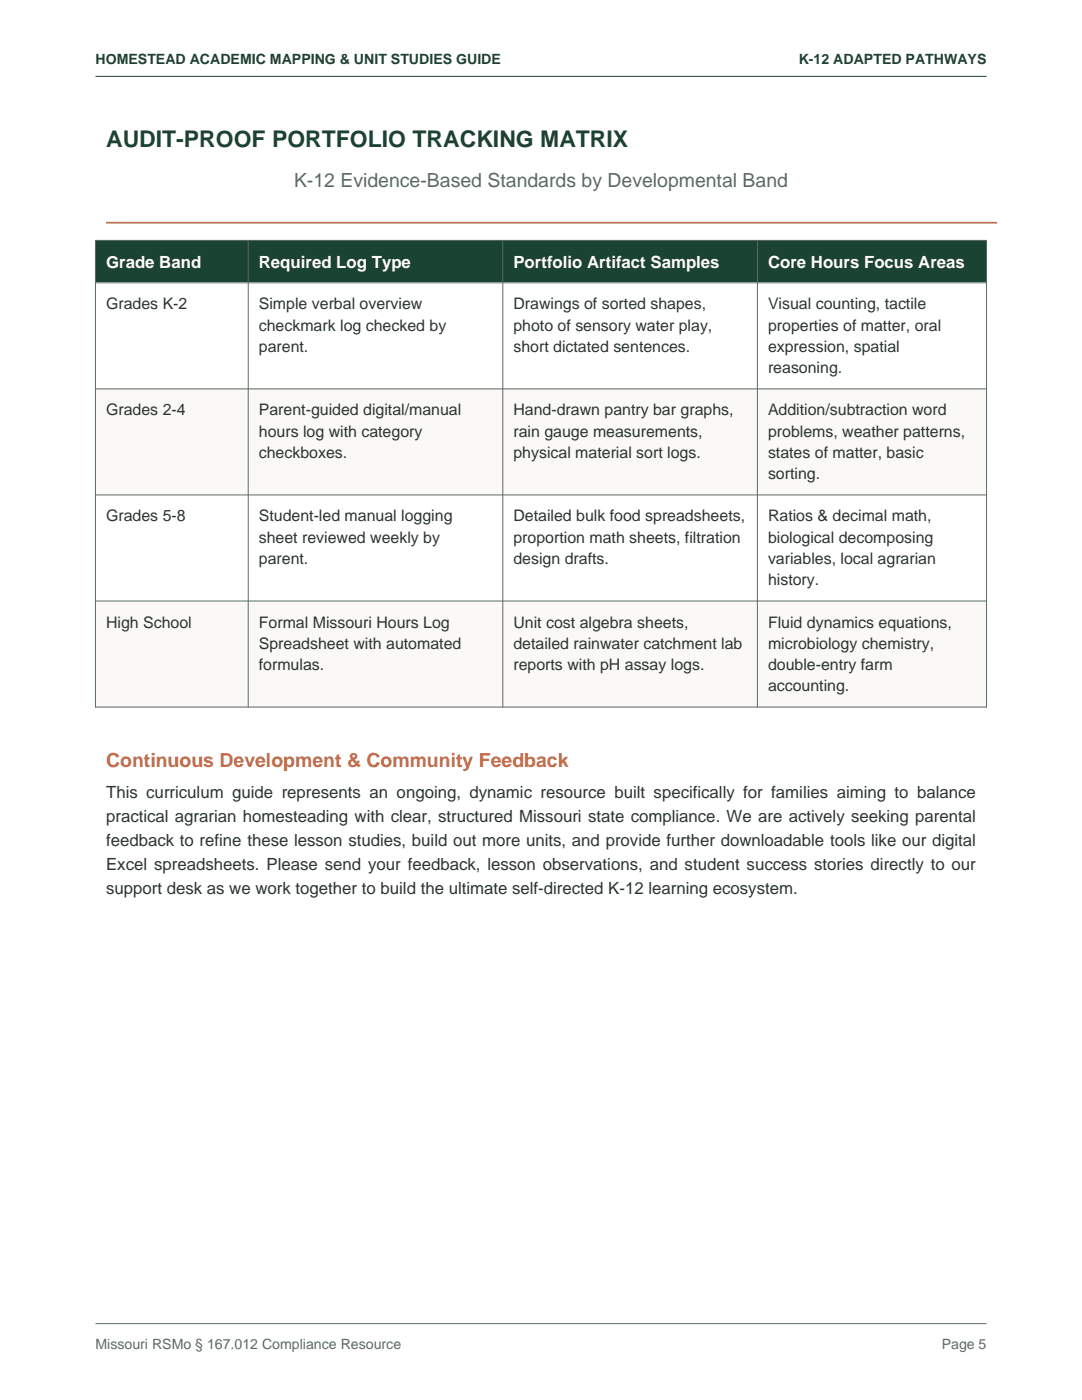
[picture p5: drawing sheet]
<svg xmlns="http://www.w3.org/2000/svg" width="216mm" height="279mm" viewBox="0 0 216 279" stroke-linecap="round" stroke-linejoin="round" font-family="sans-serif">
<defs><g id="words">
<text font-size="4.6" fill="#1b4332" x="21.2" y="29.3">AUDIT-PROOF PORTFOLIO TRACKING MATRIX</text>
<text font-size="3.9" fill="#5c6b65" x="58.7" y="37.4">K-12 Evidence-Based Standards by Developmental Band</text>
<text font-size="3.9" fill="#c86d4b" x="21.2" y="153.1">Continuous Development &amp; Community Feedback</text>
<g font-size="3.4" fill="#fff">
<text x="21.2" y="53.4">Grade Band</text>
<text x="51.6" y="53.4">Required Log Type</text>
<text x="102.4" y="53.4">Portfolio Artifact Samples</text>
<text x="153.2" y="53.4">Core Hours Focus Areas</text>
</g>
<g font-size="3.4" fill="#2c3531">
<text x="21.2" y="159.3">This curriculum guide represents an ongoing, dynamic resource built specifically for families aiming to balance</text>
<text x="21.2" y="164">practical agrarian homesteading with clear, structured Missouri state compliance. We are actively seeking parental</text>
<text x="21.2" y="168.8">feedback to refine these lesson studies, build out more units, and provide further downloadable tools like our digital</text>
<text x="21.2" y="173.6">Excel spreadsheets. Please send your feedback, lesson observations, and student success stories directly to our</text>
<text x="21.2" y="178.3">support desk as we work together to build the ultimate self-directed K-12 learning ecosystem.</text>
</g>
<g font-size="3.2" fill="#2c3531">
<text x="21.2" y="61.7">Grades K-2</text>
<text x="51.6" y="61.7">Simple verbal overview</text>
<text x="51.6" y="66">checkmark log checked by</text>
<text x="102.4" y="61.7">Drawings of sorted shapes,</text>
<text x="102.4" y="66">photo of sensory water play,</text>
<text x="153.2" y="61.7">Visual counting, tactile</text>
<text x="153.2" y="66">properties of matter, oral</text>
<text x="51.6" y="70.2">parent.</text>
<text x="102.4" y="70.2">short dictated sentences.</text>
<text x="153.2" y="70.2">expression, spatial</text>
<text x="153.2" y="74.4">reasoning.</text>
<text x="21.2" y="82.9">Grades 2-4</text>
<text x="51.6" y="82.9">Parent-guided digital/manual</text>
<text x="102.4" y="82.9">Hand-drawn pantry bar graphs,</text>
<text x="153.2" y="82.9">Addition/subtraction word</text>
<text x="51.6" y="87.1">hours log with category</text>
<text x="102.4" y="87.1">rain gauge measurements,</text>
<text x="153.2" y="87.1">problems, weather patterns,</text>
<text x="51.6" y="91.4">checkboxes.</text>
<text x="102.4" y="91.4">physical material sort logs.</text>
<text x="153.2" y="91.4">states of matter, basic</text>
<text x="153.2" y="95.6">sorting.</text>
<text x="21.2" y="104.1">Grades 5-8</text>
<text x="51.6" y="104.1">Student-led manual logging</text>
<text x="102.4" y="104.1">Detailed bulk food spreadsheets,</text>
<text x="153.2" y="104.1">Ratios &amp; decimal math,</text>
<text x="51.6" y="108.3">sheet reviewed weekly by</text>
<text x="51.6" y="112.5">parent.</text>
<text x="102.4" y="108.3">proportion math sheets, filtration</text>
<text x="102.4" y="112.5">design drafts.</text>
<text x="153.2" y="108.3">biological decomposing</text>
<text x="153.2" y="112.5">variables, local agrarian</text>
<text x="153.2" y="116.8">history.</text>
<text x="21.2" y="125.2">High School</text>
<text x="51.6" y="125.2">Formal Missouri Hours Log</text>
<text x="102.4" y="125.2">Unit cost algebra sheets,</text>
<text x="153.2" y="125.2">Fluid dynamics equations,</text>
<text x="51.6" y="129.5">Spreadsheet with automated</text>
<text x="102.4" y="129.5">detailed rainwater catchment lab</text>
<text x="153.2" y="129.5">microbiology chemistry,</text>
<text x="51.6" y="133.7">formulas.</text>
<text x="102.4" y="133.7">reports with pH assay logs.</text>
<text x="153.2" y="133.7">double-entry farm</text>
<text x="153.2" y="137.9">accounting.</text>
</g>
<g font-size="2.8" fill="#1b4332">
<text x="19" y="12.7">HOMESTEAD ACADEMIC MAPPING &amp; UNIT STUDIES GUIDE</text>
<text x="159.4" y="12.7">K-12 ADAPTED PATHWAYS</text>
</g>
<g font-size="2.8" fill="#5c6b65">
<text x="19" y="269.2">Missouri RSMo § 167.012 Compliance Resource</text>
<text x="187.9" y="269.2">Page 5</text>
</g>
</g></defs>
<path d="M19 15.2h177.8" fill="none" stroke="#1b4332" stroke-width=".2"/>
<path d="M19 264.2h177.8" fill="none" stroke="#5c6b65" stroke-width=".2"/>
<path d="M21.2 44.5h177.8" fill="none" stroke="#c86d4b" stroke-width=".35"/>
<path d="M19 48h177.8v8.4h-177.8z" fill-rule="evenodd" fill="#1b4332"/>
<path d="M19 56.4h177.8v21.2h-177.8z" fill-rule="evenodd" fill="#fff"/>
<path d="M19 77.6h177.8v21.2h-177.8z" fill-rule="evenodd" fill="#faf9f6"/>
<path d="M19 98.8h177.8v21.1h-177.8z" fill-rule="evenodd" fill="#fff"/>
<path d="M19 119.9h177.8v21.2h-177.8z" fill-rule="evenodd" fill="#faf9f6"/>
<path d="M19 48h177.8v93.1h-177.8zM19 56.4h177.8M49.5 48v93.1M100.3 48v93.1M151.1 48v93.1M19 77.6h177.8M19 98.8h177.8M19 119.9h177.8" fill="none" stroke="#5c6b65" stroke-width=".2"/>
<use href="#words"/>
</svg>
